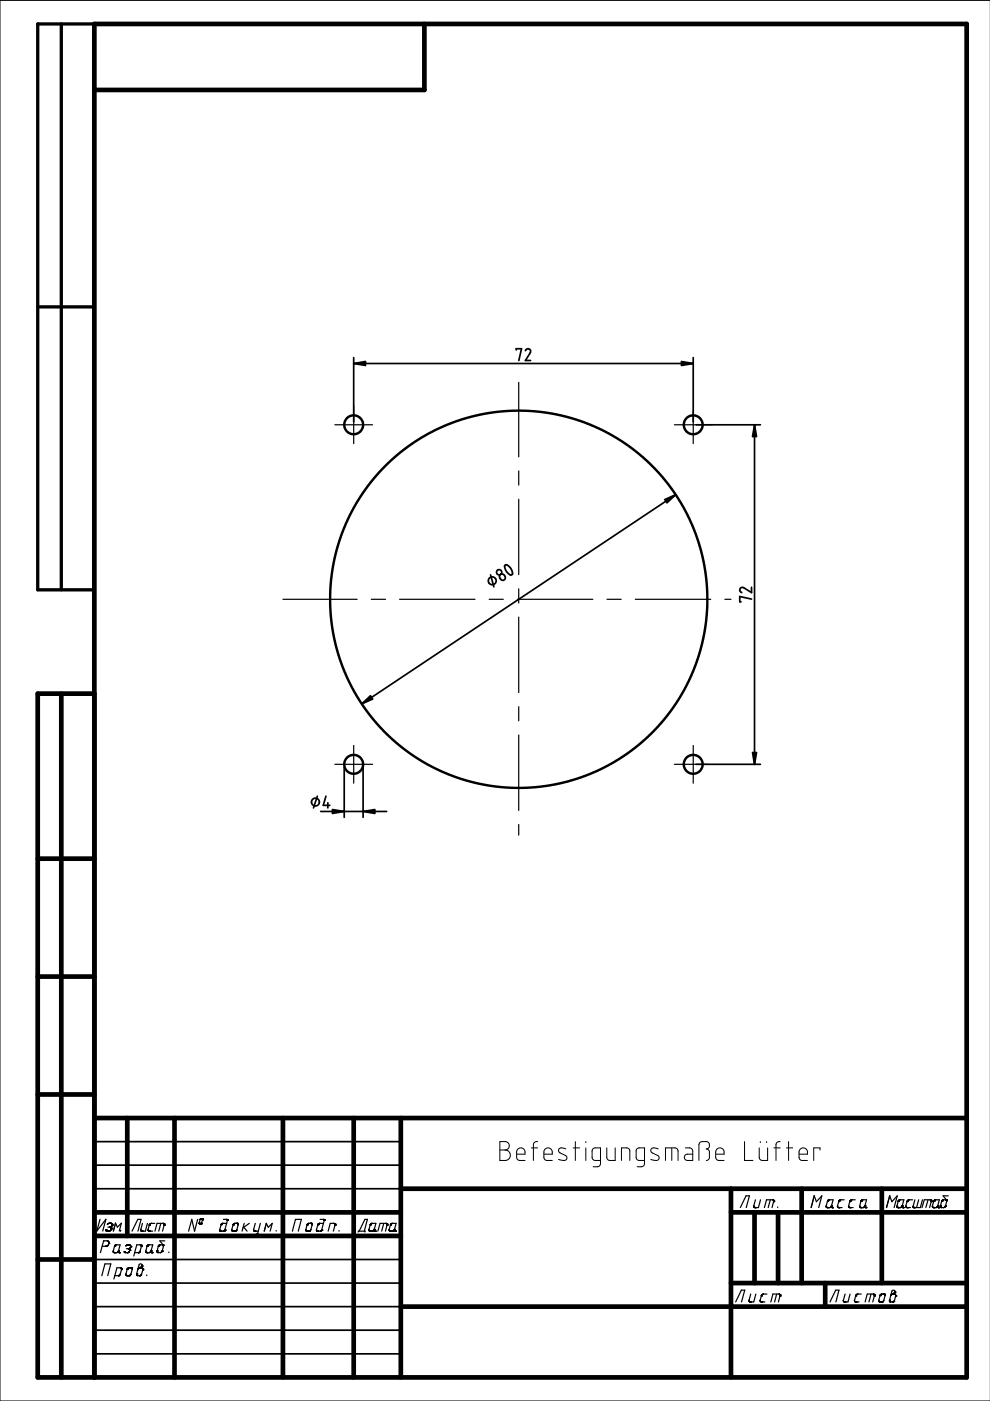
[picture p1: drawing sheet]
<svg xmlns="http://www.w3.org/2000/svg" width="210mm" height="297mm" viewBox="0 0 210 297" stroke-linecap="round" stroke-linejoin="round" font-family="sans-serif">
<g fill="none" stroke="#000" stroke-width=".21">
<path d="M90 5.1h-70v286.9h185v-55M210 .1h-210v296.9h210M20 242h65M106 242l1.4 .1 .5 .5 .1 .5-.2 .4-.7 .3 .7 .3 .4 .6-.1 .8-.5 .4-1.6 .1zM106 243.8h1.1M109.5 244.7h1.8v-.7l-.3-.4-.7-.2-.6 .3-.2 .4v1.3l.2 .4 .3 .2h1.3M112.6 243.4h1.4M114 242l-.6 .1-.3 .5v3.4M115.3 244.7h1.8v-.7l-.3-.4-.7-.2-.6 .2-.2 .5v1.3l.2 .4 .3 .2h1.3M120 243.6l-1.2-.2-.3 .2-.1 .4 .3 .4 1.4 .8v.6l-.4 .2-1.3-.2M121.5 243.4h1.4M122 242v4"/>
<path d="M124.2 242v.3M124.2 243.4v2.6M127.3 246h-1.3l-.4-.3-.1-1.8 .3-.4 1.5-.1v3.4l-.4 .5-1.1 .1M128.7 243.4v2.1l.2 .4 .3 .1h1.2v-2.6M131.8 246v-2.6h1.2l.4 .3 .1 2.3M136.7 246h-1.4l-.3-.3-.1-1.8 .4-.5h1.4v3.3l-.5 .6-1.1 .1M139.5 243.6l-1.1-.2-.4 .2v.5l.2 .3 1.4 .7 .2 .4-.2 .3-.6 .2-1-.2M141.1 246v-2.6h2.1l.3 .1 .3 .5v2M142.4 243.4v2.6M145.3 243.4h1l.5 .3 .1 2.3h-1.3l-.3-.1-.2-.7 .3-.4 1.5-.1M148.2 246l.1-3.6 .5-.4h1.1l.3 .2 .2 .4-.1 .7-.5 .3 .3 .1 .3 .4v1.4l-.2 .4-.4 .1M151.7 244.7h1.8v-.7l-.3-.4-.7-.2-.6 .3-.2 .5v1.2l.1 .3 .4 .3h1.3"/>
<path d="M157.9 242v4h1.7M161 243.4v2l.1 .4 .5 .2h1.2v-2.6M161.2 242v.3M162.5 242v.3M164.1 243.4h1.3M165.4 242l-.6 .1-.3 .5v3.4M166.8 243.4h1.3M167.2 242v4M169.4 244.7h1.8v-.7l-.3-.4-.7-.2-.6 .3-.2 .4v1.3l.2 .4 .3 .2h1.3M173.9 243.8v-.4h-1.4v2.6"/>
</g>
<g fill="none" stroke="#000" stroke-width=".99">
<path d="M90 5.1v14h-70M13 147.1v144.9M20 147.1h-12v144.9h197v-286.9h-185v286.9M8 182.1h12M8 207.1h12M8 232.1h12M20 237h185M27 237v25M37 237v55M60 237v55M75 237v55M85 237v55"/>
<path d="M20 257h65M85 252h120M155 257h50M155 252v40M160 257v15M165 257v15M170 252v20M187 252v20M8 267h12M20 262h65M85 277h120M155 272h50"/>
<path d="M175 272v5"/>
</g>
<g fill="none" stroke="#000" stroke-width=".36">
<path d="M75 77.1h72M75 75.8v13.7M109.5 74.2v-.3h1.1l-.6 2.5M111.4 74.4l.4-.4 .6 .2 .1 .5-1.1 1.7h1.1M147 75.8v13.7M147.6 90.1h13.6M160 90.1v72M107.1 119.8l.3-.1 .6 .5 .4 .5 .2 .7a.44 .44 0 0 1-.3 .5 .44 .44 0 0 1-.5-.3l-.7-.9zM143.3 104.9l-66.6 44.3M104 121.9l.7 2.5M106 121.9l.4-.2 .5 .2 .2 .5-.1 .5-.5 .1-.3-.1-.3-.5zM159.3 124.5v1.1l-1.6-1h-.5l-.3 .2-.1 .4 .5 .4"/>
<path d="M159.3 127l-2.5-.5v1.1h.3M67.3 168.8l-.8 2.5M68 172h14M69.1 168.8l-.6 2h1.4M69.5 170.2v1.1M73 162.7v10.6M77 162.7v10.6M147.6 162.1h13.6M20 242h65M20 247h65M20 252h65M20 267h65"/>
<path d="M20 272h65M20 277h65M20 287h65M20 282h65"/>
<circle cx="104.4" cy="123.1" r=".83"/>
<circle cx="105.8" cy="121.3" r=".55"/>
<circle cx="66.9" cy="170.1" r=".83"/>
</g>
<g fill="none" stroke="#000" stroke-width=".25">
<path d="M71 90.1h8M75 86.1v8M110 81.1v15.8M110 99.8v3M143 90.1h8M147 87.1v7M110 105.9v15.9M60 127.1h15.7M78.7 127.1h3M84.7 127.1h16M103.7 127.1h3M109.7 127.1h16"/>
<path d="M110 124.8v3M110 130.8v16M128.7 127.1h3M134.7 127.1h16M153.7 127.1h1.3M75 158.1v8M110 149.8v3M110 155.8v16M147 158.1v8M71 162.1h8M110 174.8v2.3M143 162.1h7"/>
<path d="M21.2 258.5l-.7 2.5 2-2.5-.7 2.5M22.8 259.5v.1M22.9 259.4h.1M23.1 259.4h.1M23.3 259.3l-.1 .1M23.3 259.3h.1M23.5 259.3l.1 .1M23.6 259.4h-.5l-.3 .2M23.6 259.4h.1M23.7 259.4l.1 .1M23.7 259.5l.1 .1M23.8 259.9h-.1"/>
<path d="M23.8 259.6h.1M23.8 259.8h.1M23.8 259.6l-.2 .5M23.8 259.7h.1M30.2 259.4l-.4 1.3 .1 .3M31.3 259.4l-.5 1.6h-.8l-.2-.1M31.6 259.7h.1M31.6 259.8h.1M31.7 259.7h.1M31.7 259.7l-.3 1 .1 .3M31.7 259.5h.1M31.7 259.5v.1"/>
<path d="M31.9 259.4h.1M32 259.4l-.4 .3M32.8 259.4h-.9M34.1 259.4l-.4 1.6M34.7 259.4h.1M34.8 259.4h.1M34.8 259.5h.1M34.8 259.7h.1M34.8 259.8h.1M41.9 258.5l-.6 2.5-.6-2.5-.7 2.5M42.2 259.3h.1M42.2 259.4h.1"/>
<path d="M42.3 259.4h.1M42.4 258.5h.1M42.5 258.5h.1M42.5 258.5h.4l-.2 .8M42.5 258.5l-.3 .9M42.5 258.4v.1M42.5 258.4h.1M42.6 258.4h.1M42.6 259.4h.1M42.7 259.4h.1M42.7 259.3h.1M42.7 259.3l-.1 .1h-.4"/>
<path d="M42.8 258.4h.1M42.9 258.4h.1M42.9 258.5h.1M42.9 258.6h.1M46.9 259.6h.1M46.9 259.6l-.3 1.2M46.9 259.5h.1M46.9 259.5v.1M47 259.5h.1M47.1 259.4l-.2 .2M47.2 259.4h-.1M47.3 258.5l.9 .2-.6 2.2"/>
<path d="M48 259.4h-.9M48.1 258.6h.1M48.2 258.6h.1M48.2 258.7h.1M49.4 259.7h.1M49.4 259.7l-.3 1 .2 .3M49.4 259.6h.1M49.4 259.6v.1M49.5 259.6h.1M49.5 259.5h.1M49.5 259.5v.1M49.6 259.5h.1"/>
<path d="M49.6 259.4v.1M49.7 259.4h.1M49.7 259.4l-.3 .2M49.7 259.4h.7M50.2 259.4h.1M50.4 259.4h.1M50.4 259.4l.1 .1M50.4 259.4v.1M50.5 259.5l-.3 1.2M50.5 259.5h.1M51.8 259.4l-.5 1.6M52.9 259.4l-1.4 .9"/>
<path d="M54.1 259.4l-.3 1.3 .1 .3M55.2 259.4l-.4 1.6M65.1 259.7h.1M65.1 259.7l-.3 1.2 .2 .1h.6M65.1 259.6h.1M65.2 259.6h.1M65.2 259.5h.1M65.2 259.6l-.1 .1M65.2 259.5v.1M65.3 259.4v.1M65.3 259.4l-.1 .1M65.4 259.4l-.1 .1"/>
<path d="M65.4 259.4h-.1M65.4 259.4h.6l.2 .1M65.9 259.4h.1M66 259.4h.1M66.1 259.4h.1M66.1 259.4v.1M66.1 259.5l-.2 1.2-.2 .3M67.4 259.6h.1M67.5 259.5h.1M67.6 259.4a2.09 2.09 0 0 0-.5 1.5l.1 .1M67.9 258.5l.8 .1M68.6 259.4h-1"/>
<path d="M68.6 258.6h.1M68.7 258.6h.1M68.7 258.6v.1M68.7 258.7h.1M68.7 258.7l-.6 2.3M70.9 259.4h.1M71 259.5h.1M71 259.5l-.3 1.5M71 259.6h.1M71 259.7h.1M71 259.6l-.2-.2h-.8l-.4 1.6M77.9 258.5h-.5l-1.2 2.5"/>
<path d="M77.9 258.5l-.7 2.5M77.9 258.5v.1M78.5 259.7h.1M78.5 259.7l-.2 1.2M78.5 259.6h.1M78.5 259.6v.1M78.6 259.5h.1M78.7 259.4h.1M78.7 259.4l-.2 .2M78.7 259.4h1l-.3 1.3M78.8 259.4h-.1M81.4 259.4l-.5 1.6"/>
<path d="M82 259.4l.1 .1M82.1 259.5h.1M82.1 259.8h.1M82.1 259.8l-.2-.4h-1.3l-.5 1.6M82.1 259.8l-.4 1.2M82.1 259.7h.1M82.8 259.7h.1M82.8 259.7l-.3 1.2 .9 .1M82.8 259.6h.1M82.8 259.6v.1M82.8 259.5h.1M82.8 259.5v.2"/>
<path d="M82.9 259.5h.1M83.1 259.4l-.3 .2M83.1 259.4h-.1M83.1 259.4h.9l-.4 1.3 .1-.2M157 256l1.2-2.5h.7l-.7 2.5M159.8 255.8h.1M159.8 255.7h.1M159.9 255.9h.1M159.9 256h.1M160 256h.1M160.1 256h.1M160.2 254.4l-.4 1.2 .2 .4"/>
<path d="M161.2 254.4l-.4 1.6h-.8M163.3 254.4l-.4 1.6M163.9 254.4l.1 .1M164 254.5h.1M164 254.8h.1M164 254.7l-.1-.3h-1.4l-.4 1.6M164 254.7v.1M164 254.8l-.3 1.2M164 254.6h.1M164 254.7h.1M164.9 255.9v.1M172 256l.6-2.5 .5 1.3 1.1-1.3-.6 2.5"/>
<path d="M175.2 255.9l.1 .1h.7M175.2 256h.1M175.3 256h.1M175.4 256h.1M175.5 256h.1M175.5 254.7h.1M175.5 254.6h.1M175.5 254.5v.1M175.6 254.5h.1M175.7 254.4h-.1M176.1 256h.1M176.1 255.9h.1"/>
<path d="M176.2 255.8h.1M176.3 255.8l-.3 .2M176.3 255.7v.1M176.3 255.7h.1M176.3 255.7l.3-1.3h-.8l-.3 .3-.3 1.2M176.3 255.9l.1 .1M176.3 255.5v.4M176.3 255.6h.1M176.3 255.9v.1M176.4 256h.1M176.5 256h.1M177.6 255.9l.1 .1h.8"/>
<path d="M177.6 255.7v.2M177.6 255.7h.1M177.6 255.9h.1M177.7 256h.1M177.8 256h.1M177.8 254.7h.1M177.8 254.7l-.2 1M177.9 254.7h.1M177.9 256h.1M177.9 254.6l-.1 .1M177.9 254.6h.1M177.9 254.5h.1"/>
<path d="M178.2 254.4l-.3 .2M179 254.4h-.9M179.9 255.9h.1M179.9 255.9l.1 .1M180 256h.1M180 256h.9M180.1 256h.1M180.2 254.7h.1M180.2 254.7l-.2 1.2M180.2 256h.1M180.2 254.6h.1M180.3 254.6l-.1 .1"/>
<path d="M180.3 254.5v.1M180.5 254.4l-.2 .1M180.5 254.4h-.1M181.3 254.4h-.8M182.3 255.9h.1M182.3 256h.1M182.4 256h.1M182.5 256h.1M182.5 254.7h.1M182.6 256h.1M182.6 254.6h.1M182.6 254.5v.1"/>
<path d="M182.7 254.5h.1M182.8 254.4l-.2 .2-.3 1.3M182.8 254.4h.9l-.3 1.2M182.8 254.4h-.1M183.1 256h-.1M183.2 256h.1M183.2 255.9h.1M183.3 255.9h.1M183.3 255.8h.1M183.3 255.8l-.2 .2h-.7l-.1-.1M183.3 255.7h.1M183.4 255.7h.1"/>
<path d="M183.4 255.7l-.1 .1M183.4 255.9h.1M183.4 255.5v.4M183.4 256h.2M183.4 255.9v.1M183.5 256h.1M183.6 256h.1M188 256l.6-2.5 .5 1.3 1.1-1.3-.6 2.5M190.2 255.8l.1 .2 .8-.1M190.2 255.7h.1M190.2 255.9h.1M190.2 256h.1"/>
<path d="M190.3 256h.1M190.4 256h.1M190.4 254.7h.1M190.5 256h.1M190.5 254.6h.1M190.5 254.7h.1M190.5 254.5h.1M190.6 254.5h.1M190.7 254.4l-.3 .3-.2 1.2M190.7 254.4h.1M190.7 254.4h.9l-.4 1.4M190.7 254.4h-.1"/>
<path d="M191 256h-.1M191.1 256h.1M191.1 255.9h.1M191.2 255.9h.1M191.2 255.8h.1M191.3 255.7h.1M191.3 255.8l-.1 .1M191.3 255.9v.1M191.3 255.9h.1M191.3 255.5v.4M191.3 256h.1M191.3 256h.2"/>
<path d="M191.4 256h.1M191.5 256h.1M192.1 255.9h.1M192.1 255.9l.1 .1M192.2 256h.8M192.2 256h.1M192.3 256h.1M192.3 254.7h.1M192.3 254.7l-.2 1.2M192.4 254.7h.1M192.4 256h.1M192.4 254.6l-.1 .1"/>
<path d="M192.4 254.6h.1M192.4 254.5h.1M192.6 254.4l-.3 .3M193.5 254.4h-.9M193.6 255.9h.1M193.7 256h.1M193.8 256h.1M194 254.4l-.4 1.4 .1 .2h1.4l.5-1.6M194.8 254.4l-.5 1.6M196.8 254.4l-.5 1.6M197.3 254.4h-1.3l-.5 1.6M197.3 254.4h.1"/>
<path d="M197.4 254.4l.1 .1M197.4 254.4l.1 .4M197.4 254.5h.1M197.4 254.8h.1M197.4 254.8l-.3 1.2M197.5 254.6h.1M197.5 254.7h.1M197.5 254.8h.1M197.7 255.9h.1M197.8 256h.1M197.9 256h.1M198 256h.1"/>
<path d="M198 254.7h.1M198 254.6h.1M198.1 254.6l-.4 1.3 .8 .1 .3-.2M198.1 254.5l.2-.1h.9l-.4 1.2M198.1 254.5v.1M198.1 254.5h.1M198.2 254.4h.1M198.5 256h.1M198.6 256h.1M198.7 255.9h.1M198.7 255.8h.1M198.8 255.8h.1"/>
<path d="M198.8 255.7h.1M198.8 255.7v.1M198.8 255.9h.1M198.8 255.5l.1 .4M198.9 256h.1M198.9 255.9v.1M199 256h.1M199.4 255.8h.1M199.4 255.7h.1M199.4 255.9l.2 .1M199.4 255.9h.1M199.5 256h.1"/>
<path d="M199.7 254.7h.1M199.7 254.6h.1M199.7 254.6l-.3 1.3M199.8 254.5h.1M199.9 254.4l-.2 .2M199.9 254.4l.8 .1M199.9 254.4h-.1M200.2 256h-.1M200.3 255.9l-.1 .1M200.4 255.9h.1M200.4 255.8l-.1 .1M200.4 255.8l-.2 .2h-.7"/>
<path d="M200.4 255.8h.1M200.4 255.7h.1M200.5 254.4h.1M200.6 254.4h.1M200.7 254.4h.1M200.7 254.5l-.3 1.3M200.7 254.5h.1M200.7 254.5v.1M200.7 254.7h.1M201 253.5h-1l.7 1M21.6 270.5l.6-2.5h1.3l-.7 2.5M22.4 264.2h.1"/>
<path d="M22.5 260.9h.1M22.5 260.8h.1M22.5 260.8v.2M22.5 260.9v.1M22.5 264.2h.1M22.6 261h.1M22.7 264.2h.1M22.8 264.2h-.1M22.9 264.1h-.1M22.9 260.2h.6M22.9 264l-.3 .2h-.9M23 263.9l-.1 .1"/>
<path d="M23 263.9h.1M23 261h.1M23 263.8v.1M23.1 263.7h.1M23.1 263.3v.4M23.1 263.7l-.1 .1M23.1 263.6h.1M23.1 263.3l-.4-.2h-.7l-.7 2.5M23.1 261h.1M23.2 261h-.1M23.3 260.2h.1M23.4 260.2h.1"/>
<path d="M23.4 260.9l-.9 .1M23.4 260.9h.1M23.4 260.1v.1M23.5 260.8v.1M23.5 260.2l.1 .1M23.5 260.3h.1M23.5 260.7v.1M23.5 260.8l-.2 .2M23.6 260.3v.1M23.6 260.3h.1M23.6 260.5h.1M23.6 260.1l-.3 .1"/>
<path d="M23.6 260.3v.2M23.6 260.5l-.1 .2M23.6 260.4h.1M23.6 260.1h-.1M24 265.4l.1 .1M24 265.5h.1M24 261l.5-1.7 .4 .9 .8-.9-.4 1.7M24.1 265.5h.1M24.1 265.5v.1M24.2 265.6h.1M24.3 265.6h.1M24.3 264.2h.1"/>
<path d="M24.3 264.2l-.3 1.3M24.3 270.5l-.1 .7M24.4 264.1l-.1 .1M24.4 264.1h.1M24.4 264h.1M24.5 264l-.2 .1M24.5 264l1-.1-.4 1.3M24.6 263.9l-.1 .1M24.8 265.6h.1M24.9 265.5l-.1 .1M25 265.5h.1M25.1 270.5h.1"/>
<path d="M25.1 265.4h-.1M25.1 265.3l-.2 .2h-.8M25.1 265.3h.1M25.1 265.2h.1M25.1 270.4h.1M25.1 265.2v.1M25.1 265.4l.1 .1M25.1 265.1v.4M25.2 265.5h.1M25.2 265.1l-.1 .1M25.2 265.5v.1M25.2 265.6h.1"/>
<path d="M25.2 270.4h.1M25.3 265.6h.1M25.3 270.4l-1 .1M25.3 270.4h.1M25.4 270.3h.1M25.5 270.2h.1M25.5 270.2l-.2 .2M25.6 260.9v.1M25.6 268.8l.1 .1M25.6 268.8h-.8l-.5 1.7M25.7 268.9l.1 .1M25.7 268.9h.1"/>
<path d="M25.7 268.9l-.2 1.3M25.8 269h.1M25.8 269.1h.1M25.8 269.2h.1M26.4 265.5h.1M26.4 265.4h.1M26.4 265.4l.1 .2M26.7 270.3h.1M26.8 270.4h.1M26.8 264.1h.1M26.8 264.8l.7 .1M26.9 270.4h.1"/>
<path d="M26.9 264h.7l.1 .4M26.9 265.6h.1M26.9 270.5h.1M26.9 264l-.2 .1M27 265.6h.1M27 269.1h.1M27 270.5h.1M27 263.9v.1M27 269l-.3 1.1 .1 .3M27 269h.1M27.1 268.9l-.1 .1M27.1 268.9h.1"/>
<path d="M27.1 265.6h.1M27.2 264.8h.1M27.2 268.9l-.2 .1M27.2 268.8h.1M27.2 263.9h.1M27.2 265.5l-.7 .1M27.3 263.9h.1M27.3 270.5h.1M27.3 265.5l-.1 .1M27.3 268.8h.1M27.4 270.4h.1M27.4 265.5h.1"/>
<path d="M27.4 264.8l.1 .1M27.4 265.4v.1M27.4 264.7h.1M27.5 264.7l-.3 .1M27.5 264.9h.1M27.5 265.3l-.1 .1M27.5 270.4h-.1M27.5 265.1l-.2 .4M27.5 263.9v.1M27.5 264.9v.2M27.5 265.1h.1M27.5 265h.1"/>
<path d="M27.5 264.6v.1M27.6 270.4h-.8M27.6 264h.1M27.6 270.4h-.1M27.6 270.3h.1M27.6 270.3v.1M27.7 264.1h.1M27.7 264.4v.1M27.7 264.5l-.2 .2M27.7 264.3h.1M27.7 264.4h.1M27.7 264.2h.1"/>
<path d="M27.7 270.2h.1M27.7 268.8h.1M27.7 270.2l-.1 .1M27.8 268.8h.1M27.8 268.8l.2 .1M27.9 268.8h.1M27.9 268.8l-.7 .1M27.9 268.8l.1 .4-.3 1M28 268.9h.1M28 261l1.2-2.5h.7l-.6 2.5M28 269h.1M28 269.1h.1"/>
<path d="M28.6 265.6l-.2 .7M29 270.2h.1M29 270.1h.1M29 270h.1M29 270.3v.1M29 270.4h.1M29.2 269.1h.1M29.3 269v.1M29.3 265.6h.1M29.3 269l-.1 .1M29.3 269h.1M29.4 265.6h.1"/>
<path d="M29.4 268.9h.1M29.4 268.9l.7-.1 .2 .2M29.4 268.9l-.1 .1M29.5 268.8l-.1 .1M29.5 265.5l-.9 .1M29.5 265.5h.1M29.6 270.5h.1M29.6 268.8h.1M29.6 265.5l-.1 .1M29.6 265.4h.1M29.6 265.4v.1M29.7 270.4h.1"/>
<path d="M29.7 268.8h.1M29.7 265.3l-.1 .1M29.7 265.2v.1M29.7 265.3v.1M29.8 270.4h-.1M29.8 263.9h-.8l-.4 1.7M29.8 263.9h.1M29.8 270.4h.1M29.9 263.9l.1 .3-.3 1M29.9 264h.1M29.9 270.4h-.8M29.9 260.9v.1"/>
<path d="M30 264h.1M30 261h.1M30 264.3h.1M30 270.3h-.1M30 268.8h.1M30 270.3l-.1 .1M30 264.2h.1M30 268.5h.1M30 268.5l.1-.4-.4-.1-.2 .1-.5 2 .1 .3M30 268.5l-.7 .5M30.1 268.4h.1M30.1 261h.1"/>
<path d="M30.1 268.3h.1M30.1 268.9h.1M30.2 268.9h.1M30.3 269.2h.1M30.3 269.2l-.3 1.1M30.3 269v.2M30.9 265.4l.2 .2M30.9 265.2v.1M30.9 265.5h.1M31 265.5h.1M31 265.5h.8M31.1 265.6h.1"/>
<path d="M31.1 270.3v.2M31.2 265.6h.1M31.2 264.2h.1M31.2 264.2l-.3 1.3M31.2 264.1v.1M31.3 264.1h.1M31.3 264.1l-.1 .1M31.3 264h.1M31.3 264v.1M31.4 264l1-.1-.4 1.3M31.4 260.9l.1 .1M31.5 263.9l-.2 .1"/>
<path d="M31.5 261h.9M31.5 261h.1M31.6 261h.1M31.7 261h.1M31.9 265.5h.1M31.9 265.4h.1M32 265.4h.1M32 265.3h.1M32 265.3l-.3 .3M32 265.2h.1M32 265.2l.1 .3M32 265.4l.2 .2"/>
<path d="M32.1 265.5h.1M32.1 265.1l-.1 .2M32.1 265.5v.1M32.1 265.6h.1M32.2 265.6h.1M32.9 261l.4-1.6h1.3l.2 .3-.3 1.3M33.3 265.3h.1M33.3 265.2h.1M33.3 265.4l.2 .2M33.3 265.5h.1M33.6 264.2h.1M33.6 264.2l-.2 1.3"/>
<path d="M33.7 264.1h-.1M33.7 264h.1M33.8 264l-.2 .2M33.8 264h.8M33.9 263.9l-.2 .1M34.1 265.6h.1M34.1 265.5v.1M34.2 265.5h.1M34.3 265.4h.1M34.3 265.4l-.1 .1h-.8M34.4 265.3h.1M34.4 263.9h.1"/>
<path d="M34.5 263.9h.1M34.5 263.9l.1 .1M34.6 264h.1M34.6 264l-.3 1.4M34.9 263.1h-1l.7 .9M35.8 265.5v.1M46.6 260.8h.1M46.6 260.8v.1M46.6 260.9h.1M46.6 260.9l.1 .1M46.7 261h.1M46.8 261h.1"/>
<path d="M46.9 261h.1M47.5 261h.1M47.6 261h.1M47.6 260.9h.1M47.6 260.9l-.1 .1h-.8M47.6 260.8h.1M47.7 260.8h.1M49.2 260.9h.1M49.3 261h.1M49.3 261h.6M49.4 261h.1M49.8 261h.1"/>
<path d="M49.9 261h.1M50 261h-.1M50 261h.1M50.1 260.9h.1M50.2 260.8h.1M50.2 260.7v.1M50.2 260.8l-.2 .2M51.7 260.2l.7 .8M53.8 260.9h.1M53.8 261h.1M53.9 261h.1M53.9 261h.9"/>
<path d="M54 261h.1M54.1 261h.1M54.3 261.7h.1M54.4 261.7h.1M54.4 261.7h-.7M54.5 261.7h.1M54.5 261.7h-.1M54.6 261.6h.1M54.8 261l-.3 .7M56 261l.5-1.6 .4 .8 .8-.8-.4 1.6M58.6 260.9v.1M62 261l.7-2.5h1.2l-.7 2.5"/>
<path d="M64.9 260.9h.1M64.9 261h.1M65 261h.1M65.1 261h.1M65.4 261h.1M65.5 261h.1M65.6 261h.1M65.7 261h-.1M65.8 260.9l-.1 .1M67.1 260.9h.1M67.1 260.9v.1M67.2 261h.1"/>
<path d="M67.3 261h.1M67.4 261h.1M68.1 260.9l-.9 .1M68.1 260.9h.1M68.2 260.9h.1M68.2 260.8h.1M68.2 260.8l-.1 .1M71.9 260.9v.1M75.9 261.2l.1-.2h1.4v.2M78.2 260.8h.1M78.2 260.9l.2 .1h.6M78.2 260.7v.1"/>
<path d="M78.3 260.9h.1M78.3 261h.1M78.4 261h.1M78.5 261h.1M79.1 261h.1M79.2 260.9h.1M79.2 260.9l-.2 .1M79.2 260.8v.1M79.3 260.8h.1M79.3 260.7v.1M79.3 260.7h.1M79.3 260.7l-.1 .1"/>
<path d="M79.4 260.7h.1M79.4 260.9l.1 .1M79.4 260.7l-.1 .1M79.4 260.5v.4M79.4 260.6h.1M79.4 261h.1M79.5 261h.1M82.5 260.8v.1M82.5 260.9l.2 .1M82.7 261h.1M82.8 261h.1M83.4 261h.1"/>
<path d="M83.5 260.9h.1M83.6 260.8h.1M83.6 260.7h.1M83.6 260.7l-.2 .3M83.6 260.9h.1M83.7 260.6v.3M83.7 261h.1M83.7 260.9l.1 .1M83.8 261h.1M156 276l1.2-2.5h.7l-.7 2.5M158.8 275.9l.1 .1M158.9 275.9v.1"/>
<path d="M159 276h.1M159.1 276h.1M159.2 274.4l-.4 1.3 .1 .3M160.3 274.4l-.5 1.6h-.9M161.2 275.8v.1M161.2 275.9l.2 .1M161.2 275.9h.1M161.3 276h.1M161.3 276h.9M161.4 276h.1M161.4 274.7h.1M161.5 274.7h.1"/>
<path d="M161.5 276h.1M161.5 274.6l-.1 .1M161.5 274.6l-.3 1.2M161.6 274.5h.1M161.7 274.4h.1M161.9 274.4h.1M162.6 274.4h-.8l-.3 .2M164.7 274.4l-.5 1.6M165.2 274.4h.1M165.3 274.4h.1M165.4 274.5h.1M165.4 274.7h.1"/>
<path d="M165.4 274.8h.1M165.4 274.5l-.4 1.5M165.4 274.6h.1M165.4 274.6l-.2-.2h-1.3l-.5 1.6M176 276l1.2-2.5h.7l-.7 2.5M178.9 275.9h.1M178.9 276h.1M179 276h.1M179.1 276h.1M179.2 274.4l-.3 1.5M180.2 274.4l-.4 1.6h-.8l-.2-.2M181.2 275.8h.1"/>
<path d="M181.2 275.9l.2 .1h.7M181.2 275.9l.1 .1M181.3 276h.1M181.4 274.7h.1M181.4 276h.1M181.4 274.7l-.2 1.2M181.5 276h.1M181.5 274.6h.1M181.5 274.5v.1M181.6 274.5h.1M181.7 274.4h.1M181.8 274.4l-.4 .3"/>
<path d="M181.9 274.4h-.1M182.6 274.4h-.8M184.7 274.4l-.5 1.6M185.2 274.4l.2 .3-.4 1.3M185.3 274.4h-1.4l-.5 1.6M185.3 274.4h.1M185.4 274.5h.1M185.4 274.7h.1M185.4 274.8h.1M185.4 274.6h.1M186.3 275.8l.1 .1M186.3 275.7h.1"/>
<path d="M186.4 275.9h.1M186.5 276h.1M186.6 276h.1M186.6 274.7h.1M186.6 274.7l-.3 1.2M186.6 274.6h.1M186.7 274.5h.1M186.7 274.5l-.1 .2M186.8 274.4v.1M186.9 274.4l.7 .1M186.9 274.4h-.1M186.9 276h.1"/>
<path d="M187 276h.1M187 274.4h.1M187.1 276h.1M187.2 275.9l-.8 .1M187.2 275.9v.1M187.3 275.8v.1M187.3 275.9h-.1M187.4 274.4h.1M187.4 275.7l-.1 .1M187.5 274.4h.1M187.6 274.4h.1M187.6 274.4v.1"/>
<path d="M187.6 274.5l-.2 1.3M187.6 274.5l.1 .1M188.6 275.9h.1M188.6 275.7h.1M188.6 275.6h.1M188.6 275.9l.1 .1h.7M188.6 275.6v.3M188.7 276h.1M188.9 274.7h-.1M188.9 274.7h.1M188.9 274.6v.1M188.9 274.5v.1"/>
<path d="M189 274.4h.1M189.1 274.4l-.2 .1M189.1 274.4h.7M189.1 274.4h.1M189.2 276h.1M189.2 274.4h.1M189.3 276h.1M189.3 274.4h.1M189.5 276h.1M189.5 275.9h.1M189.6 274.4h.1M189.6 275.8l-.3 .2"/>
<path d="M189.6 275.8v.1M189.6 274.1h.1M189.6 275.8h.1M189.6 274.1l-.7 .4M189.7 274h.1M189.7 274.1h.1M189.7 275.7l-.1 .1M189.7 274v.1M189.7 274v-.3a.34 .34 0 0 0-.3-.2 .34 .34 0 0 0-.3 .2l-.5 1.9M189.7 273.9h.1M189.7 274.4h.1M189.7 273.9v.1"/>
<path d="M189.8 274.4h.1M189.8 274.5l.1 .3-.2 .9M189.9 274.5v.1M189.9 274.7h.1M189.9 274.8h.1"/>
</g>
<path d="M13 5.1v120M20 5.1h-12v120h12M8 65.1h12" fill="none" stroke="#000" stroke-width=".7"/>
<path d="M75 77.1l2.5-.5v.9zM144.5 76.6l2.5 .5-2.5 .4zM160 90.1l.4 2.5h-.8zM140.9 105.9l2.4-1-1.9 1.7zM76.7 149.2l1.8-1.7 .5 .7zM70.5 171.6l2.5 .4-2.5 .5zM77 172l2.5-.4v.9zM159.6 159.6h.8l-.4 2.5z" fill="#000" stroke="#000" stroke-width=".36"/>
<g fill="none" stroke="#000" stroke-width=".51">
<circle cx="75" cy="90.1" r="2"/>
<circle cx="147" cy="90.1" r="2"/>
<circle cx="110" cy="127.1" r="40"/>
<circle cx="75" cy="162" r="2"/>
<circle cx="147" cy="162" r="2"/>
</g>
</svg>
